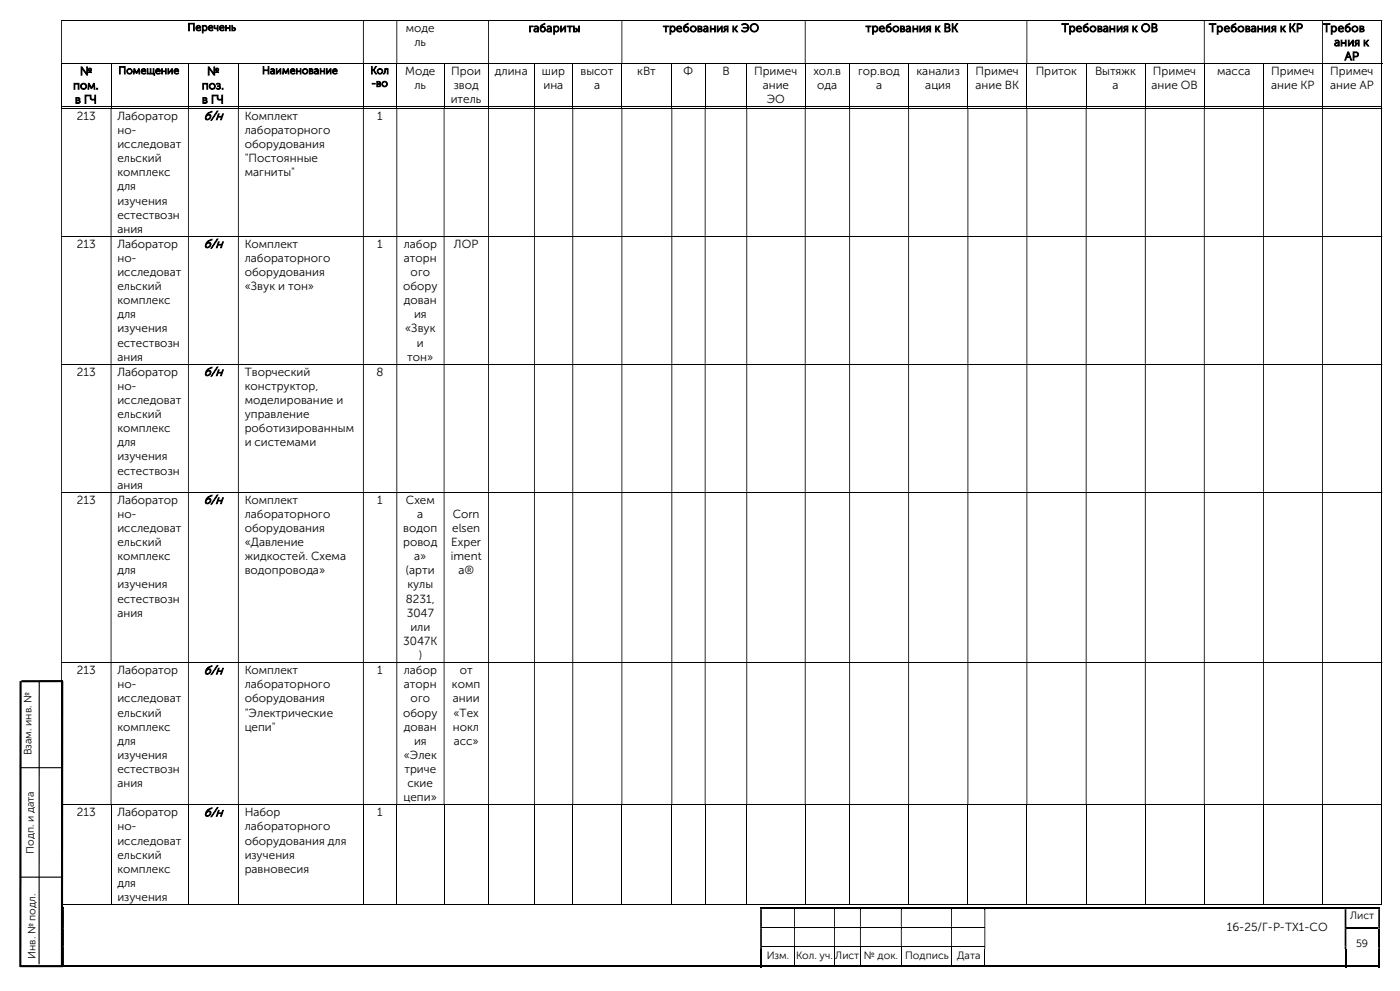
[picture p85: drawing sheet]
<svg xmlns="http://www.w3.org/2000/svg" width="420mm" height="297mm" viewBox="0 0 420 297" stroke-linecap="round" stroke-linejoin="round" font-family="sans-serif">
<defs><g id="words">
<g font-size="3.7">
<text x="61.1" y="35.9">б/н</text>
<text x="61.1" y="74.3">б/н</text>
<text x="61.1" y="112.6">б/н</text>
<text x="61.1" y="151">б/н</text>
<text x="61.1" y="202.1">б/н</text>
<text x="61.1" y="244.6">б/н</text>
</g>
<g font-size="3.5">
<text x="121.8" y="9.6">моде</text>
<text x="158.6" y="9.6">габариты</text>
<text x="198.9" y="9.6">требования к ЭО</text>
<text x="259.7" y="9.6">требования к ВК</text>
<text x="318.5" y="9.6">Требования к ОВ</text>
<text x="362.7" y="9.6">Требования к КР</text>
<text x="396.9" y="9.6">Требов</text>
<text x="124.3" y="13.8">ль</text>
<text x="400.2" y="13.8">ания к</text>
<text x="24" y="22.5">№</text>
<text x="62.1" y="22.5">№</text>
<text x="121.5" y="22.5">Моде</text>
<text x="135.4" y="22.5">Прои</text>
<text x="148.5" y="22.5">длина</text>
<text x="162.6" y="22.5">шир</text>
<text x="174.2" y="22.5">высот</text>
<text x="191.2" y="22.5">кВт</text>
<text x="205.1" y="22.5">Ф</text>
<text x="216.7" y="22.5">В</text>
<text x="226.2" y="22.5">Примеч</text>
<text x="244" y="22.5">хол.в</text>
<text x="257.4" y="22.5">гор.вод</text>
<text x="275" y="22.5">канализ</text>
<text x="292.7" y="22.5">Примеч</text>
<text x="310.7" y="22.5">Приток</text>
<text x="328.5" y="22.5">Вытяжк</text>
<text x="345.9" y="22.5">Примеч</text>
<text x="365.1" y="22.5">масса</text>
<text x="381.3" y="22.5">Примеч</text>
<text x="399.1" y="22.5">Примеч</text>
<text x="403.4" y="18">АР</text>
<text x="21.9" y="26.8">пом.</text>
<text x="60.5" y="26.8">поз.</text>
<text x="124.3" y="26.8">ль</text>
<text x="136.1" y="26.8">звод</text>
<text x="163" y="26.8">ина</text>
<text x="178.2" y="26.8">а</text>
<text x="228.8" y="26.8">ание</text>
<text x="245.2" y="26.8">ода</text>
<text x="262.8" y="26.8">а</text>
<text x="277.6" y="26.8">ация</text>
<text x="292.7" y="26.8">ание ВК</text>
<text x="333.8" y="26.8">а</text>
<text x="345.4" y="26.8">ание ОВ</text>
<text x="381.3" y="26.8">ание КР</text>
<text x="399" y="26.8">ание АР</text>
<text x="22.5" y="31">в ГЧ</text>
<text x="23.1" y="35.9">213</text>
<text x="35.2" y="35.9">Лаборатор</text>
<text x="60.6" y="31">в ГЧ</text>
<text x="73.4" y="35.9">Комплект</text>
<text x="113.2" y="35.9">1</text>
<text x="135.2" y="31">итель</text>
<text x="230" y="31">ЭО</text>
<text x="35.2" y="40.1">но-</text>
<text x="73.4" y="40.1">лабораторного</text>
<text x="35.2" y="44.4">исследоват</text>
<text x="73.4" y="44.4">оборудования</text>
<text x="35.2" y="48.6">ельский</text>
<text x="35.2" y="52.8">комплекс</text>
<text x="73.4" y="48.6">&quot;Постоянные</text>
<text x="73.4" y="52.8">магниты&quot;</text>
<text x="35.2" y="57.1">для</text>
<text x="35.2" y="61.3">изучения</text>
<text x="35.2" y="65.5">естествозн</text>
<text x="35.2" y="69.8">ания</text>
<text x="23.1" y="74.3">213</text>
<text x="35.2" y="74.3">Лаборатор</text>
<text x="73.4" y="74.3">Комплект</text>
<text x="113.2" y="74.3">1</text>
<text x="121.1" y="74.3">лабор</text>
<text x="136.2" y="74.3">ЛОР</text>
<text x="35.2" y="78.5">но-</text>
<text x="35.2" y="82.7">исследоват</text>
<text x="73.4" y="78.5">лабораторного</text>
<text x="73.4" y="82.7">оборудования</text>
<text x="121.2" y="78.5">аторн</text>
<text x="123.2" y="82.7">ого</text>
<text x="35.2" y="87">ельский</text>
<text x="73.4" y="87">«Звук и тон»</text>
<text x="120.9" y="87">обору</text>
<text x="35.2" y="91.2">комплекс</text>
<text x="35.2" y="95.4">для</text>
<text x="121.2" y="91.2">дован</text>
<text x="124.2" y="95.4">ия</text>
<text x="35.2" y="99.7">изучения</text>
<text x="121.5" y="99.7">«Звук</text>
<text x="35.2" y="103.9">естествозн</text>
<text x="125.1" y="103.9">и</text>
<text x="23.1" y="112.6">213</text>
<text x="35.2" y="112.6">Лаборатор</text>
<text x="35.2" y="108.1">ания</text>
<text x="73.4" y="112.6">Творческий</text>
<text x="112.9" y="112.6">8</text>
<text x="122.2" y="108.1">тон»</text>
<text x="35.2" y="116.8">но-</text>
<text x="73.4" y="116.8">конструктор,</text>
<text x="35.2" y="121.1">исследоват</text>
<text x="35.2" y="125.3">ельский</text>
<text x="73.4" y="121.1">моделирование и</text>
<text x="73.4" y="125.3">управление</text>
<text x="35.2" y="129.5">комплекс</text>
<text x="73.4" y="129.5">роботизированным</text>
<text x="35.2" y="133.8">для</text>
<text x="73.4" y="133.8">и системами</text>
<text x="35.2" y="138">изучения</text>
<text x="35.2" y="142.2">естествозн</text>
<text x="35.2" y="146.5">ания</text>
<text x="23.1" y="151">213</text>
<text x="35.2" y="151">Лаборатор</text>
<text x="35.2" y="155.2">но-</text>
<text x="73.4" y="151">Комплект</text>
<text x="73.4" y="155.2">лабораторного</text>
<text x="113.2" y="151">1</text>
<text x="121.7" y="151">Схем</text>
<text x="125.2" y="155.2">а</text>
<text x="135.8" y="155.2">Corn</text>
<text x="35.2" y="159.4">исследоват</text>
<text x="73.4" y="159.4">оборудования</text>
<text x="121" y="159.4">водоп</text>
<text x="135.7" y="159.4">elsen</text>
<text x="35.2" y="163.7">ельский</text>
<text x="35.2" y="167.9">комплекс</text>
<text x="73.4" y="163.7">«Давление</text>
<text x="73.4" y="167.9">жидкостей. Схема</text>
<text x="120.9" y="163.7">ровод</text>
<text x="124.2" y="167.9">а»</text>
<text x="135.3" y="167.9">iment</text>
<text x="135.4" y="163.7">Exper</text>
<text x="35.2" y="172.1">для</text>
<text x="73.4" y="172.1">водопровода»</text>
<text x="121.8" y="172.1">(арти</text>
<text x="137.5" y="172.1">a®</text>
<text x="35.2" y="176.4">изучения</text>
<text x="122.2" y="176.4">кулы</text>
<text x="35.2" y="180.6">естествозн</text>
<text x="35.2" y="184.8">ания</text>
<text x="121.8" y="180.6">8231,</text>
<text x="122" y="184.8">3047</text>
<text x="123.1" y="189.1">или</text>
<text x="121" y="193.3">3047K</text>
<text x="125.6" y="197.5">)</text>
<text x="23.1" y="202.1">213</text>
<text x="35.2" y="202.1">Лаборатор</text>
<text x="73.4" y="202.1">Комплект</text>
<text x="113.2" y="202.1">1</text>
<text x="121.1" y="202.1">лабор</text>
<text x="137.9" y="202.1">от</text>
<text x="35.2" y="206.3">но-</text>
<text x="73.4" y="206.3">лабораторного</text>
<text x="121.2" y="206.3">аторн</text>
<text x="135.6" y="206.3">комп</text>
<text x="35.2" y="210.5">исследоват</text>
<text x="35.2" y="214.8">ельский</text>
<text x="73.4" y="210.5">оборудования</text>
<text x="73.4" y="214.8">&quot;Электрические</text>
<text x="120.9" y="214.8">обору</text>
<text x="123.2" y="210.5">ого</text>
<text x="135.8" y="210.5">ании</text>
<text x="136" y="214.8">«Тех</text>
<text x="35.2" y="219">комплекс</text>
<text x="73.4" y="219">цепи&quot;</text>
<text x="121.2" y="219">дован</text>
<text x="135.9" y="219">нокл</text>
<text x="35.2" y="223.2">для</text>
<text x="35.2" y="227.5">изучения</text>
<text x="121.1" y="227.5">«Элек</text>
<text x="124.2" y="223.2">ия</text>
<text x="136.1" y="223.2">асс»</text>
<text x="35.2" y="231.7">естествозн</text>
<text x="121.3" y="231.7">триче</text>
<text x="35.2" y="235.9">ания</text>
<text x="122.3" y="235.9">ские</text>
<text x="23.1" y="244.6">213</text>
<text x="35.2" y="244.6">Лаборатор</text>
<text x="73.4" y="244.6">Набор</text>
<text x="113.2" y="244.6">1</text>
<text x="121.1" y="240.2">цепи»</text>
<text x="35.2" y="248.9">но-</text>
<text x="73.4" y="248.9">лабораторного</text>
<text x="35.2" y="253.1">исследоват</text>
<text x="35.2" y="257.3">ельский</text>
<text x="73.4" y="253.1">оборудования для</text>
<text x="73.4" y="257.3">изучения</text>
<text x="35.2" y="261.6">комплекс</text>
<text x="73.4" y="261.6">равновесия</text>
<text x="35.2" y="265.8">для</text>
<text x="35.2" y="270">изучения</text>
<text x="368" y="279">16-25/Г-Р-ТХ1-СО</text>
</g>
<g font-size="3.2">
<text x="56.3" y="9.2">Перечень</text>
<text x="35.5" y="22.2">Помещение</text>
<text x="78.6" y="22.2">Наименование</text>
<text x="111.1" y="22.2">Кол</text>
<text x="111.4" y="26">-во</text>
<text x="9.5" y="226.4" transform="rotate(-90 9.5 226.4)">Взам. инв. №</text>
<text x="10.2" y="255.9" transform="rotate(-90 10.2 255.9)">Подп. и дата</text>
<text x="405" y="275.5">Лист</text>
<text x="10.6" y="287.4" transform="rotate(-90 10.6 287.4)">Инв. № подл.</text>
<text x="230" y="287.4">Изм.</text>
<text x="238.8" y="287.4">Кол. уч.</text>
<text x="250.6" y="287.4">Лист</text>
<text x="259.2" y="287.4">№ док.</text>
<text x="271.6" y="287.4">Подпись</text>
<text x="287.1" y="287.4">Дата</text>
<text x="406.8" y="283.8">59</text>
</g>
</g></defs>
<g fill="none" stroke="#000" stroke-width=".3">
<path d="M18.3 6.1h396.1M18.3 19.1h396.4M18.5 19.2v13M33.3 19.2v13M56.5 19.2v13M71.5 19.2v13M109 19.2v13M119 19.2v13M133.2 19.2v13M146.6 19.2v13M160.3 19.2v13M171.8 19.2v13"/>
<path d="M186.6 19.2v13M201.5 19.2v13M211.5 19.2v13M224 19.2v13M241.6 19.2v13M254.9 19.2v13M272.6 19.2v13M290.4 19.2v13M308.1 19.2v13M325.8 19.2v13M343.6 19.2v13M361.3 19.2v13"/>
<path d="M379.1 19.2v13M396.7 19.2v13M414.5 6.3v12.7M414.5 19.2v13M18.3 32h14.9M18.3 32.4h396.1M33.4 32h23M56.6 32h14.8M71.6 32h37.3M109.1 32h9.8M119.2 32h13.9M133.3 32h13.1"/>
<path d="M146.7 32h13.5M160.4 32h11.3M172 32h14.4M186.7 32h14.7M201.7 32h9.7M211.7 32h12.2M224.2 32h17.2M241.7 32h13.1M255 32h17.5M272.7 32h17.5M290.5 32h17.4M308.2 32h17.5"/>
<path d="M326 32h17.5M343.7 32h17.4M361.4 32h17.5M379.2 32h17.4M396.9 32h17.5M414.5 32.6v38.1M18.3 70.8h396.1M414.5 71v38.1M18.3 109.2h396.1M414.5 109.3v38.1M18.3 147.5h396.1M414.5 147.7v50.8"/>
<path d="M18.3 198.6h396.1M414.5 198.7v42.4M18.3 241.2h396.1M18.5 241.3v29.9M33.3 241.3v29.9M56.5 241.3v29.9M71.5 241.3v29.9M109 241.3v29.9M119 241.3v29.9M133.2 241.3v29.9M146.6 241.3v29.9M160.3 241.3v29.9"/>
<path d="M171.8 241.3v29.9M186.6 241.3v29.9M201.5 241.3v29.9M211.5 241.3v29.9M224 241.3v29.9M241.6 241.3v29.9M254.9 241.3v29.9M272.6 241.3v29.9M290.4 241.3v29.9M308.1 241.3v29.9M325.8 241.3v29.9M343.6 241.3v29.9"/>
<path d="M361.3 241.3v29.9M379.1 241.3v29.9M396.7 241.3v29.9M414.5 241.3v29.9M18.3 271.1h14.9M33.4 271.1h23M56.6 271.1h14.8M71.6 271.1h37.3M109.1 271.1h9.8M119.2 271.1h13.9M133.3 271.1h13.1M146.7 271.1h13.5"/>
<path d="M160.4 271.1h11.3M172 271.1h14.4M186.7 271.1h14.7M201.7 271.1h9.7M211.7 271.1h12.2M224.2 271.1h17.2M228.6 277.9h9.6M238.5 277.9h11.7M241.7 271.1h13.1M250.5 277.9h7.5M255 271.1h17.5M258.2 277.9h12.1"/>
<path d="M270.5 277.9h14.8M272.7 271.1h17.5M285.6 277.9h9.7M290.5 271.1h17.4M308.2 271.1h17.5M326 271.1h17.5M343.7 271.1h17.4M361.4 271.1h17.5M379.2 271.1h17.4M396.9 271.1h17.5M228.6 283.8h9.6M238.3 284.4v5"/>
<path d="M238.5 283.8h11.7M250.4 284.4v5M250.5 283.8h7.5M258.1 284.4v5M258.2 283.8h12.1M270.4 284.4v5M270.5 283.8h14.8M285.5 284.4v5M285.6 283.8h9.7M295.4 284.4v5"/>
</g>
<g fill="#000">
<path d="M414.4 6h.3v.3h-.3zM18.3 6.3h.3v12.7h-.3zM108.9 6.3h.2v12.7h-.2zM118.9 6.3h.3v12.7h-.3zM146.4 6.3h.3v12.7h-.3zM186.4 6.3h.3v12.7h-.3zM241.4 6.3h.3v12.7h-.3zM307.9 6.3h.3v12.7h-.3zM361.1 6.3h.3v12.7h-.3zM396.6 6.3h.3v12.7h-.3z" fill-rule="evenodd"/>
<path d="M414.4 32.3h.3v.3h-.3zM18.3 32.6h.3v38.1h-.3zM33.2 32.6h.2v38.1h-.2zM56.4 32.6h.2v38.1h-.2zM71.4 32.6h.2v38.1h-.2zM108.9 32.6h.2v38.1h-.2zM118.9 32.6h.3v38.1h-.3zM133.1 32.6h.2v38.1h-.2zM146.4 32.6h.3v38.1h-.3zM160.2 32.6h.2v38.1h-.2zM171.7 32.6h.3v38.1h-.3zM186.4 32.6h.3v38.1h-.3zM201.4 32.6h.3v38.1h-.3zM211.4 32.6h.3v38.1h-.3zM223.9 32.6h.3v38.1h-.3zM241.4 32.6h.3v38.1h-.3zM254.8 32.6h.2v38.1h-.2zM272.5 32.6h.2v38.1h-.2zM290.2 32.6h.3v38.1h-.3zM307.9 32.6h.3v38.1h-.3zM325.7 32.6h.3v38.1h-.3zM343.5 32.6h.2v38.1h-.2zM361.1 32.6h.3v38.1h-.3zM378.9 32.6h.3v38.1h-.3zM396.6 32.6h.3v38.1h-.3z" fill-rule="evenodd"/>
<path d="M414.4 70.7h.3v.3h-.3zM18.3 71h.3v38.1h-.3zM33.2 71h.2v38.1h-.2zM56.4 71h.2v38.1h-.2zM71.4 71h.2v38.1h-.2zM108.9 71h.2v38.1h-.2zM118.9 71h.3v38.1h-.3zM133.1 71h.2v38.1h-.2zM146.4 71h.3v38.1h-.3zM160.2 71h.2v38.1h-.2zM171.7 71h.3v38.1h-.3zM186.4 71h.3v38.1h-.3zM201.4 71h.3v38.1h-.3zM211.4 71h.3v38.1h-.3zM223.9 71h.3v38.1h-.3zM241.4 71h.3v38.1h-.3zM254.8 71h.2v38.1h-.2zM272.5 71h.2v38.1h-.2zM290.2 71h.3v38.1h-.3zM307.9 71h.3v38.1h-.3zM325.7 71h.3v38.1h-.3zM343.5 71h.2v38.1h-.2zM361.1 71h.3v38.1h-.3zM378.9 71h.3v38.1h-.3zM396.6 71h.3v38.1h-.3z" fill-rule="evenodd"/>
<path d="M414.4 109.1h.3v.2h-.3zM18.3 109.3h.3v38.1h-.3zM33.2 109.3h.2v38.1h-.2zM56.4 109.3h.2v38.1h-.2zM71.4 109.3h.2v38.1h-.2zM108.9 109.3h.2v38.1h-.2zM118.9 109.3h.3v38.1h-.3zM133.1 109.3h.2v38.1h-.2zM146.4 109.3h.3v38.1h-.3zM160.2 109.3h.2v38.1h-.2zM171.7 109.3h.3v38.1h-.3zM186.4 109.3h.3v38.1h-.3zM201.4 109.3h.3v38.1h-.3zM211.4 109.3h.3v38.1h-.3zM223.9 109.3h.3v38.1h-.3zM241.4 109.3h.3v38.1h-.3zM254.8 109.3h.2v38.1h-.2zM272.5 109.3h.2v38.1h-.2zM290.2 109.3h.3v38.1h-.3zM307.9 109.3h.3v38.1h-.3zM325.7 109.3h.3v38.1h-.3zM343.5 109.3h.2v38.1h-.2zM361.1 109.3h.3v38.1h-.3zM378.9 109.3h.3v38.1h-.3zM396.6 109.3h.3v38.1h-.3z" fill-rule="evenodd"/>
<path d="M414.4 147.4h.3v.3h-.3zM18.3 147.7h.3v50.8h-.3zM33.2 147.7h.2v50.8h-.2zM56.4 147.7h.2v50.8h-.2zM71.4 147.7h.2v50.8h-.2zM108.9 147.7h.2v50.8h-.2zM118.9 147.7h.3v50.8h-.3zM133.1 147.7h.2v50.8h-.2zM146.4 147.7h.3v50.8h-.3zM160.2 147.7h.2v50.8h-.2zM171.7 147.7h.3v50.8h-.3zM186.4 147.7h.3v50.8h-.3zM201.4 147.7h.3v50.8h-.3zM211.4 147.7h.3v50.8h-.3zM223.9 147.7h.3v50.8h-.3zM241.4 147.7h.3v50.8h-.3zM254.8 147.7h.2v50.8h-.2zM272.5 147.7h.2v50.8h-.2zM290.2 147.7h.3v50.8h-.3zM307.9 147.7h.3v50.8h-.3zM325.7 147.7h.3v50.8h-.3zM343.5 147.7h.2v50.8h-.2zM361.1 147.7h.3v50.8h-.3zM378.9 147.7h.3v50.8h-.3zM396.6 147.7h.3v50.8h-.3z" fill-rule="evenodd"/>
<path d="M414.4 198.5h.3v.2h-.3zM18.3 198.7h.3v42.4h-.3zM33.2 198.7h.2v42.4h-.2zM56.4 198.7h.2v42.4h-.2zM71.4 198.7h.2v42.4h-.2zM108.9 198.7h.2v42.4h-.2zM118.9 198.7h.3v42.4h-.3zM133.1 198.7h.2v42.4h-.2zM146.4 198.7h.3v42.4h-.3zM160.2 198.7h.2v42.4h-.2zM171.7 198.7h.3v42.4h-.3zM186.4 198.7h.3v42.4h-.3zM201.4 198.7h.3v42.4h-.3zM211.4 198.7h.3v42.4h-.3zM223.9 198.7h.3v42.4h-.3zM241.4 198.7h.3v42.4h-.3zM254.8 198.7h.2v42.4h-.2zM272.5 198.7h.2v42.4h-.2zM290.2 198.7h.3v42.4h-.3zM307.9 198.7h.3v42.4h-.3zM325.7 198.7h.3v42.4h-.3zM343.5 198.7h.2v42.4h-.2zM361.1 198.7h.3v42.4h-.3zM378.9 198.7h.3v42.4h-.3zM396.6 198.7h.3v42.4h-.3z" fill-rule="evenodd"/>
<path d="M18.8 272.5h.4v5.3h-.4zM228 272.5h.6v5.3h-.6zM238.2 272.5h.3v5.3h-.3zM250.2 272.5h.3v5.3h-.3zM258 272.5h.2v5.3h-.2zM270.3 272.5h.2v5.3h-.2zM285.3 272.5h.3v5.3h-.3zM295.3 272.5h.3v5.3h-.3zM403.4 272.5h.5v5.3h-.5zM413.5 272.5h.5v5.3h-.5z" fill-rule="evenodd"/>
<path d="M18.8 277.8h.4v.5h-.4zM228 277.8h.6v.5h-.6z" fill-rule="evenodd"/>
<path d="M228 271.9h.6v.6h-.6z" fill-rule="evenodd"/>
<path d="M238.2 271.9h12v.6h-12z" fill-rule="evenodd"/>
<path d="M250.2 271.9h7.8v.6h-7.8z" fill-rule="evenodd"/>
<path d="M258 271.9h12.3v.6h-12.3z" fill-rule="evenodd"/>
<path d="M270.3 271.9h15v.6h-15z" fill-rule="evenodd"/>
<path d="M285.3 271.9h10v.6h-10z" fill-rule="evenodd"/>
<path d="M295.3 271.9h108.1v.6h-108.1z" fill-rule="evenodd"/>
<path d="M295.3 277.8h.3v.5h-.3zM403.4 277.8h.5v.5h-.5z" fill-rule="evenodd"/>
<path d="M403.4 271.9h.5v.6h-.5z" fill-rule="evenodd"/>
<path d="M413.5 271.9h.5v.6h-.5z" fill-rule="evenodd"/>
<path d="M413.5 277.8h.5v.5h-.5zM18.8 278.3h.4v5.3h-.4zM228 278.3h.6v5.3h-.6zM238.2 278.3h.3v5.3h-.3zM250.2 278.3h.3v5.3h-.3zM258 278.3h.2v5.3h-.2zM270.3 278.3h.2v5.3h-.2zM285.3 278.3h.3v5.3h-.3zM295.3 278.3h.3v5.3h-.3zM403.4 278.3h.5v5.3h-.5z" fill-rule="evenodd"/>
<path d="M18.8 283.6h.4v.8h-.4zM228 283.6h.6v.8h-.6z" fill-rule="evenodd"/>
<path d="M228 284.4h.6v5.5h-.6z" fill-rule="evenodd"/>
<path d="M238.2 289.4h12v.5h-12z" fill-rule="evenodd"/>
<path d="M250.2 289.4h7.8v.5h-7.8z" fill-rule="evenodd"/>
<path d="M258 289.4h12.3v.5h-12.3z" fill-rule="evenodd"/>
<path d="M270.3 289.4h15v.5h-15z" fill-rule="evenodd"/>
<path d="M285.3 289.4h10v.5h-10z" fill-rule="evenodd"/>
<path d="M295.3 283.6h.3v.8h-.3zM403.4 283.6h.5v.8h-.5zM413.5 283.6h.5v.8h-.5zM18.8 284.4h.4v5h-.4z" fill-rule="evenodd"/>
<path d="M295.3 289.4h108.1v.5h-108.1z" fill-rule="evenodd"/>
<path d="M403.4 284.4h.5v5.5h-.5z" fill-rule="evenodd"/>
<path d="M413.5 284.4h.5v5.5h-.5z" fill-rule="evenodd"/>
</g>
<g fill="#000">
<path d="M414.4 31.9h.3v.3h-.3zM414.4 241.1h.3v.2h-.3zM18.8 271.9h.4v.6h-.4zM228.6 271.9h9.6v.6h-9.6zM238.2 272.5h.3zM238.2 277.8h.3v.5h-.3zM250.2 272.5h.3zM250.2 277.8h.3v.5h-.3zM258 272.5h.2zM258 277.8h.2v.5h-.2zM270.3 272.5h.2zM270.3 277.8h.2v.5h-.2z"/>
<path d="M285.3 272.5h.3zM285.3 277.8h.3v.5h-.3zM295.3 272.5h.3zM403.9 271.9h9.6v.6h-9.6zM403.9 277.8h9.6v.5h-9.6zM413.5 278.3h.5v5.3h-.5zM414.4 271h.3v.2h-.3zM18.8 289.4h209.2v.5h-209.2zM228.6 289.4h9.6v.5h-9.6zM238.2 283.6h.3v.8h-.3zM250.2 283.6h.3v.8h-.3zM258 283.6h.2v.8h-.2z"/>
<path d="M270.3 283.6h.2v.8h-.2zM285.3 283.6h.3v.8h-.3zM403.9 289.4h9.6v.5h-9.6zM413.5 289.4h.5v.5h-.5z"/>
</g>
<path d="M6.2 204.1l-.1 85.7M18.7 204.1l-.1 85.7M18.9 204.1l-12.5 .1M6.1 289.6h12.8" fill="none" stroke="#000" stroke-width=".64" stroke-linecap="butt"/>
<path d="M11.8 204.1l-.1 84.9M6 230.1h12.6M6 262.9h12.4" fill="none" stroke="#000" stroke-width=".34"/>
<use href="#words"/>
</svg>
